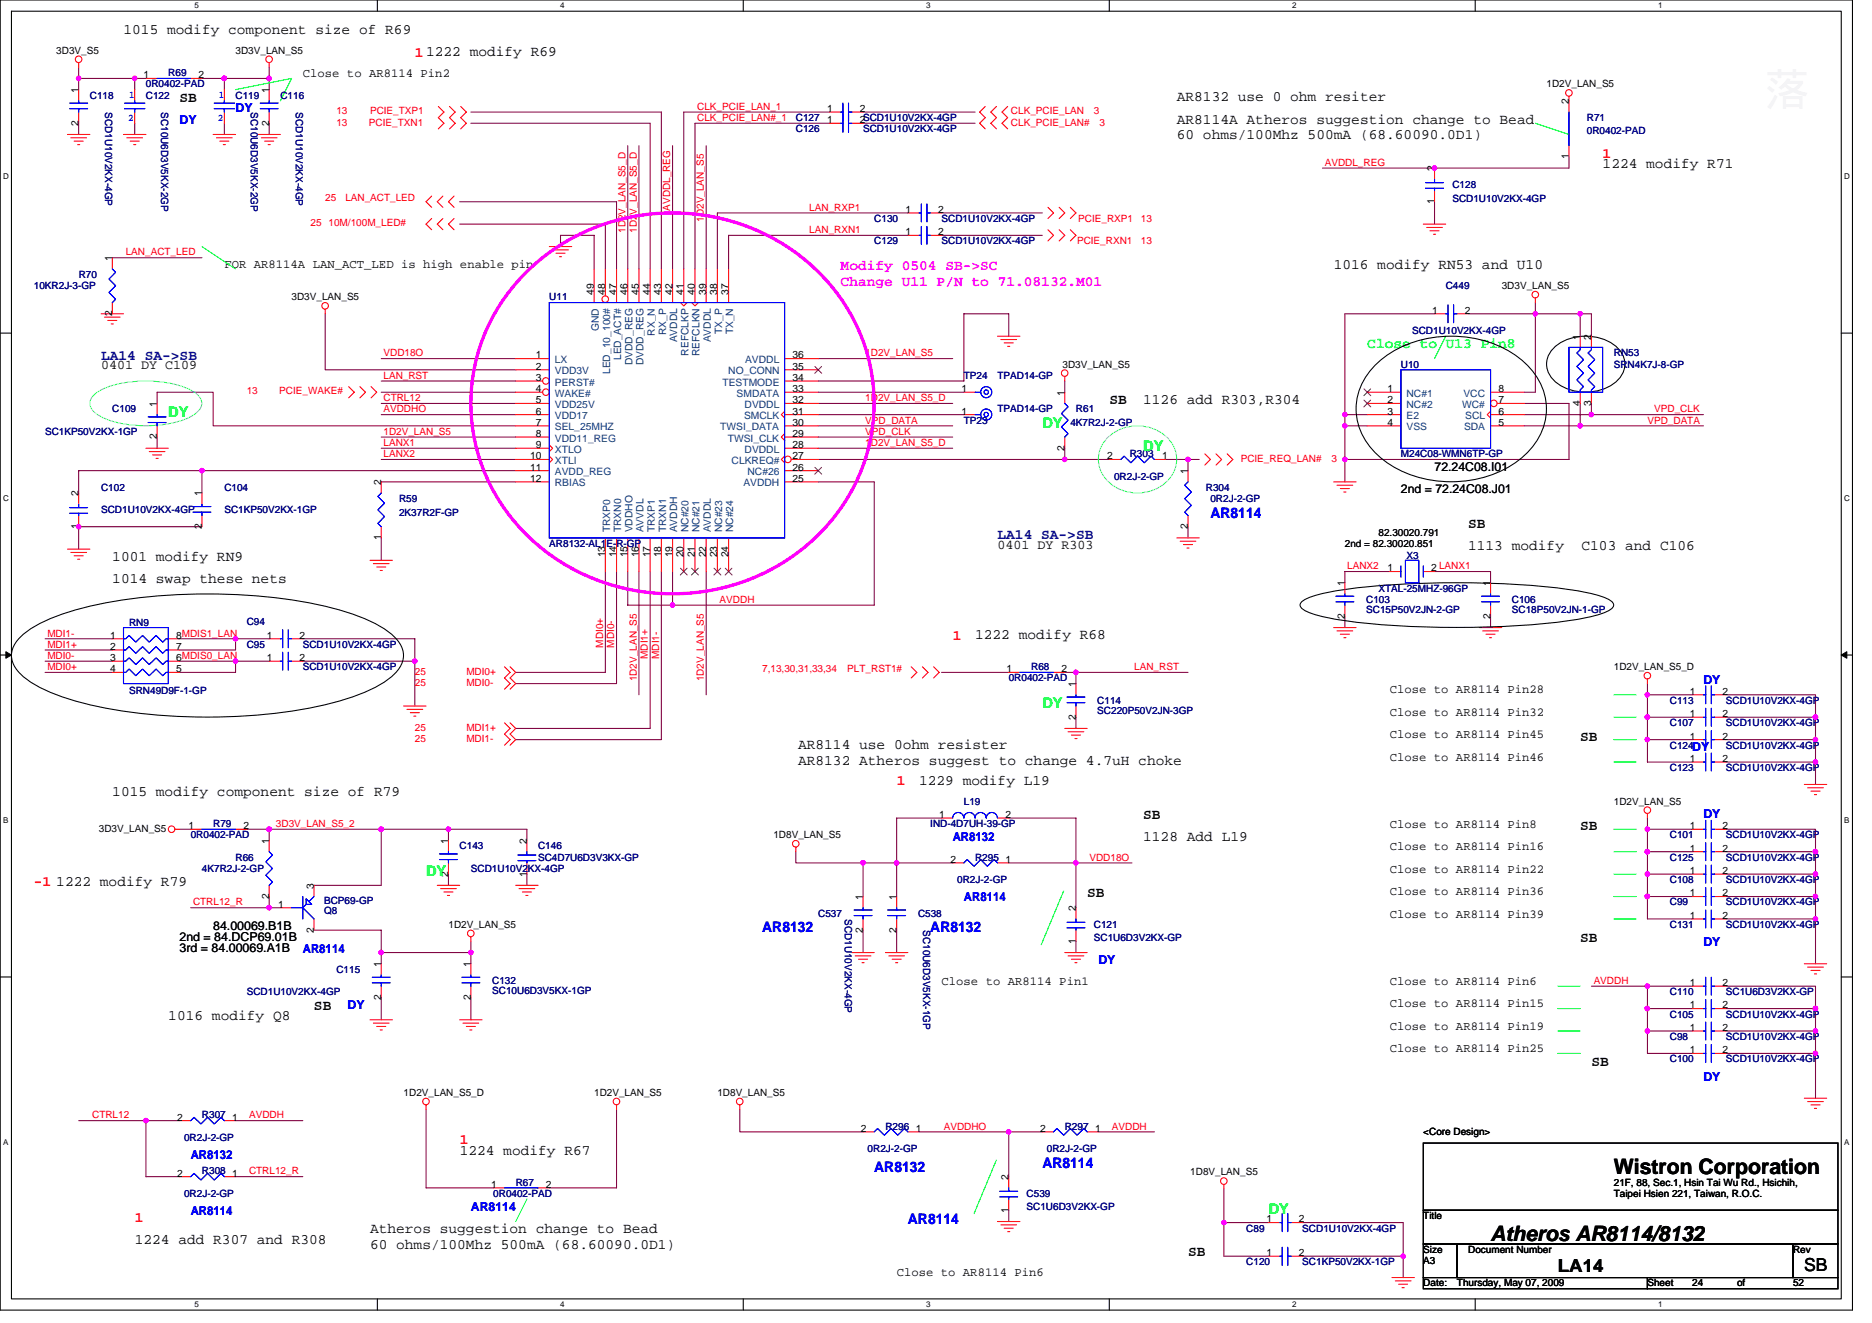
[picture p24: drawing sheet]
<svg xmlns="http://www.w3.org/2000/svg" width="297mm" height="210mm" viewBox="0 0 297 210" stroke-linecap="round" stroke-linejoin="round" font-family="sans-serif">
<defs><g id="words">
<g font-size="3.4">
<text x="256.1" y="186.2">Wistron Corporation</text>
<text x="236.5" y="196.9">Atheros AR8114/8132</text>
</g>
<g font-size="2.8">
<text x="247.2" y="201.8">LA14</text>
<text x="286.3" y="201.7">SB</text>
</g>
<g font-size="2.3">
<text x="19.6" y="5.4">1015 modify component size of R69</text>
<text x="67.6" y="9">1222 modify R69</text>
<text x="28.5" y="16.1">SB</text>
<text x="186.7" y="16.1">AR8132 use 0 ohm resiter</text>
<text x="186.7" y="19.6">AR8114A Atheros suggestion change to Bead</text>
<text x="186.7" y="22.1">60 ohms/100Mhz 500mA (68.60090.0D1)</text>
<text x="254.3" y="26.7">1224 modify R71</text>
<text x="211.6" y="42.7">1016 modify RN53 and U10</text>
<text x="176.1" y="64.2">SB</text>
<text x="181.4" y="64.1">1126 add R303,R304</text>
<text x="233" y="83.7">SB</text>
<text x="17.8" y="89">1001 modify RN9</text>
<text x="233" y="87.2">1113 modify</text>
<text x="251" y="87.2">C103 and C106</text>
<text x="17.8" y="92.5">1014 swap these nets</text>
<text x="154.7" y="101.4">1222 modify R68</text>
<text x="126.6" y="118.8">AR8114 use 0ohm resister</text>
<text x="250.7" y="117.5">SB</text>
<text x="126.6" y="121.3">AR8132 Atheros suggest to change 4.7uH choke</text>
<text x="145.8" y="124.5">1229 modify L19</text>
<text x="17.8" y="126.3">1015 modify component size of R79</text>
<text x="181.4" y="129.9">SB</text>
<text x="250.7" y="131.7">SB</text>
<text x="181.4" y="133.4">1128 Add L19</text>
<text x="8.9" y="140.5">1222 modify R79</text>
<text x="172.5" y="142.4">SB</text>
<text x="250.7" y="149.5">SB</text>
<text x="26.7" y="161.9">1016 modify Q8</text>
<text x="49.8" y="160.2">SB</text>
<text x="252.5" y="169.1">SB</text>
<text x="72.9" y="183.2">1224 modify R67</text>
<text x="21.4" y="197.4">1224 add R307 and R308</text>
<text x="58.7" y="195.6">Atheros suggestion change to Bead</text>
<text x="58.7" y="198.1">60 ohms/100Mhz 500mA (68.60090.0D1)</text>
<text x="188.5" y="199.3">SB</text>
</g>
<g font-size="2.3" fill="#f00">
<text x="65.8" y="9">1</text>
<text x="254.3" y="25">1</text>
<text x="151.2" y="101.5">1</text>
<text x="142.3" y="124.6">1</text>
<text x="5.4" y="140.6">-1</text>
<text x="72.9" y="181.5">1</text>
<text x="21.4" y="194">1</text>
</g>
<g font-size="2.3" fill="#f0f">
<text x="133.4" y="42.8">Modify 0504 SB-&gt;SC</text>
<text x="133.4" y="45.4">Change U11 P/N to 71.08132.M01</text>
</g>
<g font-size="2.3" fill="#000080">
<text x="16" y="57">LA14 SA-&gt;SB</text>
<text x="158.3" y="85.5">LA14 SA-&gt;SB</text>
</g>
<g font-size="2.3" fill="#0f0">
<text x="217" y="55.3">Close to U13 Pin8</text>
<text x="26.7" y="66.1">DY</text>
<text x="165.4" y="67.9">DY</text>
<text x="181.4" y="71.5">DY</text>
<text x="165.4" y="112.4">DY</text>
<text x="67.6" y="139">DY</text>
<text x="201.3" y="192.6">DY</text>
</g>
<g font-size="2.3" fill="#00f">
<text x="192.1" y="82.1">AR8114</text>
<text x="120.9" y="147.9">AR8132</text>
<text x="147.6" y="147.9">AR8132</text>
<text x="138.7" y="186">AR8132</text>
<text x="165.4" y="185.3">AR8114</text>
<text x="144.1" y="194.2">AR8114</text>
</g>
<g font-size="2.1">
<text x="16" y="58.6">0401 DY C109</text>
<text x="158.3" y="87">0401 DY R303</text>
</g>
<g font-size="1.9" fill="#00f">
<text x="37.4" y="17.8">DY</text>
<text x="28.5" y="19.6">DY</text>
<text x="270.3" y="108.5">DY</text>
<text x="268.5" y="119.2">DY</text>
<text x="270.3" y="129.8">DY</text>
<text x="151.2" y="133.4">AR8132</text>
<text x="152.9" y="143">AR8114</text>
<text x="48" y="151.2">AR8114</text>
<text x="174.3" y="153">DY</text>
<text x="270.3" y="150.1">DY</text>
<text x="55.2" y="160.1">DY</text>
<text x="270.3" y="171.4">DY</text>
<text x="30.3" y="183.9">AR8132</text>
<text x="30.3" y="192.8">AR8114</text>
<text x="74.7" y="192.1">AR8114</text>
</g>
<g font-size="1.9">
<text x="48" y="12.2">Close to AR8114 Pin2</text>
<text x="35.6" y="42.5">FOR AR8114A LAN_ACT_LED is high enable pin</text>
<text x="227.6" y="74.7">72.24C08.I01</text>
<text x="222.3" y="78.2">2nd = 72.24C08.J01</text>
<text x="220.5" y="110">Close to AR8114 Pin28</text>
<text x="220.5" y="113.6">Close to AR8114 Pin32</text>
<text x="220.5" y="117.1">Close to AR8114 Pin45</text>
<text x="220.5" y="120.7">Close to AR8114 Pin46</text>
<text x="220.5" y="131.4">Close to AR8114 Pin8</text>
<text x="220.5" y="134.9">Close to AR8114 Pin16</text>
<text x="220.5" y="138.5">Close to AR8114 Pin22</text>
<text x="220.5" y="142">Close to AR8114 Pin36</text>
<text x="28.5" y="149.3">2nd = 84.DCP69.01B</text>
<text x="33.8" y="147.6">84.00069.B1B</text>
<text x="220.5" y="145.6">Close to AR8114 Pin39</text>
<text x="28.5" y="151.1">3rd = 84.00069.A1B</text>
<text x="149.4" y="156.3">Close to AR8114 Pin1</text>
<text x="220.5" y="156.3">Close to AR8114 Pin6</text>
<text x="220.5" y="159.8">Close to AR8114 Pin15</text>
<text x="220.5" y="163.4">Close to AR8114 Pin19</text>
<text x="220.5" y="166.9">Close to AR8114 Pin25</text>
<text x="142.3" y="202.5">Close to AR8114 Pin6</text>
</g>
<g font-size="1.6">
<text x="8.9" y="8.5">3D3V_S5</text>
<text x="37.4" y="8.5">3D3V_LAN_S5</text>
<text x="12.5" y="14.8" transform="rotate(-90 12.5 14.8)">1</text>
<text x="22.8" y="12.4">1</text>
<text x="31.5" y="12.4">2</text>
<text x="42.7" y="14.8" transform="rotate(-90 42.7 14.8)">1</text>
<text x="131.3" y="17.8">1</text>
<text x="136.4" y="17.8">2</text>
<text x="245.4" y="13.9">1D2V_LAN_S5</text>
<text x="248.9" y="16.5" transform="rotate(-90 248.9 16.5)">2</text>
<text x="12.5" y="19.9" transform="rotate(-90 12.5 19.9)">2</text>
<text x="42.7" y="19.9" transform="rotate(-90 42.7 19.9)">2</text>
<text x="131.3" y="19.5">1</text>
<text x="136.4" y="19.5">2SCD1U10V2KX-4GP</text>
<text x="227.6" y="27.2" transform="rotate(-90 227.6 27.2)">2</text>
<text x="248.9" y="25.3" transform="rotate(-90 248.9 25.3)">1</text>
<text x="143.7" y="33.8">1</text>
<text x="148.9" y="33.8">2</text>
<text x="227.6" y="32.4" transform="rotate(-90 227.6 32.4)">1</text>
<text x="17.8" y="41.4" transform="rotate(-90 17.8 41.4)">1</text>
<text x="143.7" y="37.3">1</text>
<text x="148.9" y="37.3">2</text>
<text x="46.3" y="47.6">3D3V_LAN_S5</text>
<text x="94.3" y="46.8" transform="rotate(-90 94.3 46.8)">49</text>
<text x="96" y="46.8" transform="rotate(-90 96 46.8)">48</text>
<text x="97.8" y="46.8" transform="rotate(-90 97.8 46.8)">47</text>
<text x="99.6" y="46.8" transform="rotate(-90 99.6 46.8)">46</text>
<text x="101.4" y="46.8" transform="rotate(-90 101.4 46.8)">45</text>
<text x="103.1" y="46.8" transform="rotate(-90 103.1 46.8)">44</text>
<text x="104.9" y="46.8" transform="rotate(-90 104.9 46.8)">43</text>
<text x="106.7" y="46.8" transform="rotate(-90 106.7 46.8)">42</text>
<text x="108.5" y="46.8" transform="rotate(-90 108.5 46.8)">41</text>
<text x="110.3" y="46.8" transform="rotate(-90 110.3 46.8)">40</text>
<text x="112" y="46.8" transform="rotate(-90 112 46.8)">39</text>
<text x="113.8" y="46.8" transform="rotate(-90 113.8 46.8)">38</text>
<text x="115.6" y="46.8" transform="rotate(-90 115.6 46.8)">37</text>
<text x="238.3" y="45.9">3D3V_LAN_S5</text>
<text x="17.8" y="50.2" transform="rotate(-90 17.8 50.2)">2</text>
<text x="227.3" y="49.8">1</text>
<text x="232.4" y="49.8">2</text>
<text x="250.7" y="53.9" transform="rotate(-90 250.7 53.9)">1</text>
<text x="252.5" y="53.9" transform="rotate(-90 252.5 53.9)">2</text>
<text x="85" y="56.9">1</text>
<text x="85" y="58.7">2</text>
<text x="125.7" y="56.9">36</text>
<text x="125.7" y="58.7">35</text>
<text x="168.6" y="58.3">3D3V_LAN_S5</text>
<text x="24.9" y="64.5" transform="rotate(-90 24.9 64.5)">1</text>
<text x="85" y="60.4">3</text>
<text x="85" y="62.2">4</text>
<text x="85" y="64">5</text>
<text x="85" y="65.8">6</text>
<text x="125.7" y="60.4">34</text>
<text x="125.7" y="64">32</text>
<text x="125.7" y="62.2">33</text>
<text x="125.7" y="65.8">31</text>
<text x="152.6" y="62.2">1</text>
<text x="152.6" y="65.8">1</text>
<text x="168.9" y="62.8" transform="rotate(-90 168.9 62.8)">1</text>
<text x="220.2" y="62.2">1</text>
<text x="220.2" y="64">2</text>
<text x="220.2" y="65.8">3</text>
<text x="237.8" y="64">7</text>
<text x="237.8" y="65.8">6</text>
<text x="237.8" y="62.2">8</text>
<text x="250.7" y="64.4" transform="rotate(-90 250.7 64.4)">4</text>
<text x="252.5" y="64.4" transform="rotate(-90 252.5 64.4)">3</text>
<text x="24.9" y="69.7" transform="rotate(-90 24.9 69.7)">2</text>
<text x="85" y="67.5">7</text>
<text x="85" y="69.3">8</text>
<text x="85" y="71.1">9</text>
<text x="125.7" y="71.1">28</text>
<text x="125.7" y="67.5">30</text>
<text x="125.7" y="69.3">29</text>
<text x="168.9" y="71.5" transform="rotate(-90 168.9 71.5)">2</text>
<text x="220.2" y="67.5">4</text>
<text x="237.8" y="67.5">5</text>
<text x="60.5" y="77" transform="rotate(-90 60.5 77)">2</text>
<text x="84.1" y="72.9">10</text>
<text x="84.1" y="74.7">11</text>
<text x="84.1" y="76.4">12</text>
<text x="125.7" y="74.7">26</text>
<text x="125.7" y="72.9">27</text>
<text x="125.7" y="76.4">25</text>
<text x="175.7" y="72.9">2</text>
<text x="184.4" y="72.9">1</text>
<text x="188.5" y="75.2" transform="rotate(-90 188.5 75.2)">1</text>
<text x="12.5" y="83.9" transform="rotate(-90 12.5 83.9)">1</text>
<text x="12.5" y="78.8" transform="rotate(-90 12.5 78.8)">2</text>
<text x="32" y="83.9" transform="rotate(-90 32 83.9)">2</text>
<text x="32" y="78.8" transform="rotate(-90 32 78.8)">1</text>
<text x="188.5" y="83.9" transform="rotate(-90 188.5 83.9)">2</text>
<text x="60.5" y="85.7" transform="rotate(-90 60.5 85.7)">1</text>
<text x="96" y="88.4" transform="rotate(-90 96 88.4)">13</text>
<text x="97.8" y="88.4" transform="rotate(-90 97.8 88.4)">14</text>
<text x="99.6" y="88.4" transform="rotate(-90 99.6 88.4)">15</text>
<text x="101.4" y="88.4" transform="rotate(-90 101.4 88.4)">16</text>
<text x="103.1" y="88.4" transform="rotate(-90 103.1 88.4)">17</text>
<text x="104.9" y="88.4" transform="rotate(-90 104.9 88.4)">18</text>
<text x="106.7" y="88.4" transform="rotate(-90 106.7 88.4)">19</text>
<text x="108.5" y="88.4" transform="rotate(-90 108.5 88.4)">20</text>
<text x="110.3" y="88.4" transform="rotate(-90 110.3 88.4)">21</text>
<text x="112" y="88.4" transform="rotate(-90 112 88.4)">22</text>
<text x="113.8" y="88.4" transform="rotate(-90 113.8 88.4)">23</text>
<text x="115.6" y="88.4" transform="rotate(-90 115.6 88.4)">24</text>
<text x="213.4" y="86.8">2nd = 82.30020.851</text>
<text x="218.7" y="85">82.30020.791</text>
<text x="213.4" y="93" transform="rotate(-90 213.4 93)">1</text>
<text x="220.2" y="90.7">1</text>
<text x="227.1" y="90.7">2 LANX1</text>
<text x="236.5" y="93" transform="rotate(-90 236.5 93)">1</text>
<text x="17.5" y="101.3">1</text>
<text x="28" y="101.3">8MDIS1_LAN</text>
<text x="42.4" y="101.3">1</text>
<text x="47.5" y="101.3">2</text>
<text x="213.4" y="98.2" transform="rotate(-90 213.4 98.2)">2</text>
<text x="236.5" y="98.2" transform="rotate(-90 236.5 98.2)">2</text>
<text x="17.5" y="103.1">2</text>
<text x="17.5" y="104.9">3</text>
<text x="17.5" y="106.7">4</text>
<text x="28" y="106.7">5</text>
<text x="28" y="104.9">6MDIS0_LAN</text>
<text x="28" y="103.1">7</text>
<text x="42.4" y="104.9">1</text>
<text x="47.5" y="104.9">2</text>
<text x="159.7" y="106.7">1</text>
<text x="168.4" y="106.7">2</text>
<text x="256.1" y="106.3">1D2V_LAN_S5_D</text>
<text x="170.7" y="109" transform="rotate(-90 170.7 109)">1</text>
<text x="268.2" y="110.2">1</text>
<text x="268.2" y="113.8">1</text>
<text x="273.3" y="110.2">2</text>
<text x="273.3" y="113.8">2</text>
<text x="170.7" y="114.2" transform="rotate(-90 170.7 114.2)">2</text>
<text x="268.2" y="117.3">1</text>
<text x="273.3" y="117.3">2</text>
<text x="268.2" y="120.9">1</text>
<text x="273.3" y="120.9">2</text>
<text x="15.7" y="131.9">3D3V_LAN_S5</text>
<text x="29.9" y="131.6">1</text>
<text x="38.6" y="131.6">2</text>
<text x="149" y="129.8">1</text>
<text x="159.5" y="129.8">2</text>
<text x="256.1" y="127.7">1D2V_LAN_S5</text>
<text x="268.2" y="131.6">1</text>
<text x="273.3" y="131.6">2</text>
<text x="42.7" y="133.9" transform="rotate(-90 42.7 133.9)">1</text>
<text x="71.1" y="133.9" transform="rotate(-90 71.1 133.9)">1</text>
<text x="83.6" y="133.9" transform="rotate(-90 83.6 133.9)">2</text>
<text x="122.7" y="133">1D8V_LAN_S5</text>
<text x="150.8" y="136.9">2</text>
<text x="159.5" y="136.9">1</text>
<text x="268.2" y="135.1">1</text>
<text x="273.3" y="135.1">2</text>
<text x="42.7" y="142.6" transform="rotate(-90 42.7 142.6)">2</text>
<text x="44.1" y="144">1</text>
<text x="49.8" y="141" transform="rotate(-90 49.8 141)">3</text>
<text x="71.1" y="139.1" transform="rotate(-90 71.1 139.1)">2</text>
<text x="83.6" y="139.1" transform="rotate(-90 83.6 139.1)">1</text>
<text x="136.9" y="142.8" transform="rotate(-90 136.9 142.8)">1</text>
<text x="142.3" y="142.8" transform="rotate(-90 142.3 142.8)">1</text>
<text x="268.2" y="142.2">1</text>
<text x="268.2" y="138.7">1</text>
<text x="273.3" y="142.2">2</text>
<text x="273.3" y="138.7">2</text>
<text x="49.8" y="148" transform="rotate(-90 49.8 148)">2</text>
<text x="71.2" y="147.2">1D2V_LAN_S5</text>
<text x="136.9" y="148" transform="rotate(-90 136.9 148)">2</text>
<text x="142.3" y="148" transform="rotate(-90 142.3 148)">2</text>
<text x="170.7" y="149.7" transform="rotate(-90 170.7 149.7)">1</text>
<text x="170.7" y="144.5" transform="rotate(-90 170.7 144.5)">2</text>
<text x="268.2" y="145.8">1</text>
<text x="273.3" y="145.8">2</text>
<text x="60.5" y="153.4" transform="rotate(-90 60.5 153.4)">1</text>
<text x="74.7" y="153.4" transform="rotate(-90 74.7 153.4)">1</text>
<text x="60.5" y="158.6" transform="rotate(-90 60.5 158.6)">2</text>
<text x="74.7" y="158.6" transform="rotate(-90 74.7 158.6)">2</text>
<text x="268.2" y="156.4">1</text>
<text x="268.2" y="160">1</text>
<text x="273.3" y="156.4">2</text>
<text x="273.3" y="160">2</text>
<text x="268.2" y="167.1">1</text>
<text x="268.2" y="163.6">1</text>
<text x="273.3" y="167.1">2</text>
<text x="273.3" y="163.6">2</text>
<text x="64" y="173.9">1D2V_LAN_S5_D</text>
<text x="94.3" y="173.9">1D2V_LAN_S5</text>
<text x="113.8" y="173.9">1D8V_LAN_S5</text>
<text x="28.1" y="177.8">2</text>
<text x="36.8" y="177.8">1</text>
<text x="136.6" y="179.6">2</text>
<text x="145.3" y="179.6">1</text>
<text x="165" y="179.6">2</text>
<text x="173.8" y="179.6">1</text>
<text x="225.8" y="180.1">&lt;Core Design&gt;</text>
<text x="28.1" y="186.7">2</text>
<text x="36.8" y="186.7">1</text>
<text x="77.9" y="188.4">1</text>
<text x="86.6" y="188.4">2</text>
<text x="160" y="187.2" transform="rotate(-90 160 187.2)">2</text>
<text x="188.9" y="186.5">1D8V_LAN_S5</text>
<text x="256.1" y="188.1">21F, 88, Sec.1, Hsin Tai Wu Rd., Hsichih,</text>
<text x="256.1" y="189.9">Taipei Hsien 221, Taiwan, R.O.C.</text>
<text x="160" y="192.4" transform="rotate(-90 160 192.4)">1</text>
<text x="201" y="194">1</text>
<text x="206.1" y="194">2</text>
<text x="225.8" y="193.4">Title</text>
<text x="201" y="199.3">1</text>
<text x="206.1" y="199.3">2</text>
<text x="225.8" y="198.8">Size</text>
<text x="225.8" y="200.6">A3</text>
<text x="233" y="198.8">Document Number</text>
<text x="284.5" y="198.8">Rev</text>
<text x="225.8" y="204.1">Date:</text>
<text x="231.2" y="204.1">Thursday, May 07, 2009</text>
<text x="261.4" y="204.1">Sheet</text>
<text x="268.5" y="204.1">24</text>
<text x="275.6" y="204.1">of</text>
<text x="284.5" y="204.1">52</text>
</g>
<g font-size="1.6" fill="#000080">
<text x="14.3" y="15.6">C118</text>
<text x="16.7" y="17.8" transform="rotate(90 16.7 17.8)">SCD1U10V2KX-4GP</text>
<text x="23.2" y="15.6">C122</text>
<text x="23.2" y="13.9">0R0402-PAD</text>
<text x="25.6" y="17.8" transform="rotate(90 25.6 17.8)">SC10U6D3V5KX-2GP</text>
<text x="26.7" y="12.1">R69</text>
<text x="37.4" y="15.6">C119</text>
<text x="39.8" y="17.8" transform="rotate(90 39.8 17.8)">SC10U6D3V5KX-2GP</text>
<text x="44.5" y="15.6">C116</text>
<text x="46.9" y="17.8" transform="rotate(90 46.9 17.8)">SCD1U10V2KX-4GP</text>
<text x="126.3" y="19.2">C127</text>
<text x="126.3" y="21">C126</text>
<text x="136.9" y="21">SCD1U10V2KX-4GP</text>
<text x="251.8" y="19.2">R71</text>
<text x="251.8" y="21.3">0R0402-PAD</text>
<text x="230.5" y="29.9">C128</text>
<text x="138.7" y="35.2">C130</text>
<text x="149.4" y="35.2">SCD1U10V2KX-4GP</text>
<text x="230.5" y="32">SCD1U10V2KX-4GP</text>
<text x="138.7" y="38.8">C129</text>
<text x="149.4" y="38.8">SCD1U10V2KX-4GP</text>
<text x="5.4" y="45.9">10KR2J-3-GP</text>
<text x="12.5" y="44.1">R70</text>
<text x="87.2" y="47.6">U11</text>
<text x="229.4" y="45.9">C449</text>
<text x="224.1" y="53">SCD1U10V2KX-4GP</text>
<text x="222.3" y="58.3">U10</text>
<text x="256.1" y="56.5">RN53</text>
<text x="256.1" y="58.3">SRN4K7J-8-GP</text>
<text x="17.8" y="65.4">C109</text>
<text x="152.9" y="60.1">TP24</text>
<text x="158.3" y="60.1">TPAD14-GP</text>
<text x="158.3" y="65.4">TPAD14-GP</text>
<text x="170.7" y="65.4">R61</text>
<text x="7.2" y="69">SC1KP50V2KX-1GP</text>
<text x="152.9" y="67.2">TP23</text>
<text x="169.8" y="67.6">4K7R2J-2-GP</text>
<text x="16" y="77.9">C102</text>
<text x="35.6" y="77.9">C104</text>
<text x="176.8" y="76.1">0R2J-2-GP</text>
<text x="179.3" y="72.5">R303</text>
<text x="191.3" y="77.9">R304</text>
<text x="222.3" y="72.5">M24C08-WMN6TP-GP</text>
<text x="16" y="81.4">SCD1U10V2KX-4GP</text>
<text x="35.6" y="81.4">SC1KP50V2KX-1GP</text>
<text x="63.3" y="79.7">R59</text>
<text x="63.3" y="81.8">2K37R2F-GP</text>
<text x="192.1" y="79.7">0R2J-2-GP</text>
<text x="87.2" y="86.8">AR8132-AL1E-R-GP</text>
<text x="223.2" y="88.7">X3</text>
<text x="216.8" y="95.7">C103</text>
<text x="218.7" y="93.9">XTAL-25MHZ-96GP</text>
<text x="239.9" y="95.7">C106</text>
<text x="20.5" y="99.4">RN9</text>
<text x="39.2" y="99.2">C94</text>
<text x="216.8" y="97.3">SC15P50V2JN-2-GP</text>
<text x="239.9" y="97.3">SC18P50V2JN-1-GP</text>
<text x="39.2" y="102.8">C95</text>
<text x="48" y="102.8">SCD1U10V2KX-4GP</text>
<text x="48" y="106.3">SCD1U10V2KX-4GP</text>
<text x="163.6" y="106.3">R68</text>
<text x="20.5" y="110">SRN49D9F-1-GP</text>
<text x="160.1" y="108.1">0R0402-PAD</text>
<text x="174.1" y="111.7">C114</text>
<text x="174.1" y="113.3">SC220P50V2JN-3GP</text>
<text x="265" y="111.7">C113</text>
<text x="273.8" y="111.7">SCD1U10V2KX-4GP</text>
<text x="265" y="115.2">C107</text>
<text x="265" y="118.8">C124</text>
<text x="273.8" y="115.2">SCD1U10V2KX-4GP</text>
<text x="273.8" y="118.8">SCD1U10V2KX-4GP</text>
<text x="265" y="122.3">C123</text>
<text x="273.8" y="122.3">SCD1U10V2KX-4GP</text>
<text x="33.8" y="131.2">R79</text>
<text x="147.6" y="131.2">IND-4D7UH-39-GP</text>
<text x="152.9" y="127.7">L19</text>
<text x="30.3" y="133">0R0402-PAD</text>
<text x="37.4" y="136.5">R66</text>
<text x="72.9" y="134.8">C143</text>
<text x="85.4" y="134.8">C146</text>
<text x="85.4" y="136.5">SC4D7U6D3V3KX-GP</text>
<text x="154.7" y="136.5">R295</text>
<text x="265" y="136.5">C125</text>
<text x="265" y="133">C101</text>
<text x="273.8" y="136.5">SCD1U10V2KX-4GP</text>
<text x="273.8" y="133">SCD1U10V2KX-4GP</text>
<text x="32" y="138.3">4K7R2J-2-GP</text>
<text x="51.4" y="143.5">BCP69-GP</text>
<text x="74.7" y="138.3">SCD1U10V2KX-4GP</text>
<text x="151.9" y="140.1">0R2J-2-GP</text>
<text x="265" y="143.7">C99</text>
<text x="265" y="140.1">C108</text>
<text x="273.8" y="140.1">SCD1U10V2KX-4GP</text>
<text x="273.9" y="143.7">SCD1U10V2KX-4GP</text>
<text x="51.4" y="145.1">Q8</text>
<text x="129.8" y="145.4">C537</text>
<text x="134" y="145.8" transform="rotate(90 134 145.8)">SCD1U10V2KX-4GP</text>
<text x="145.7" y="145.4">C538</text>
<text x="146.5" y="147.6" transform="rotate(90 146.5 147.6)">SC10U6D3V5KX-1GP</text>
<text x="173.6" y="147.2">C121</text>
<text x="173.6" y="149.4">SC1U6D3V2KX-GP</text>
<text x="265" y="147.2">C131</text>
<text x="273.8" y="147.2">SCD1U10V2KX-4GP</text>
<text x="53.4" y="154.3">C115</text>
<text x="39.2" y="157.9">SCD1U10V2KX-4GP</text>
<text x="78.1" y="156.1">C132</text>
<text x="78.1" y="157.7">SC10U6D3V5KX-1GP</text>
<text x="265" y="157.9">C110</text>
<text x="265" y="161.4">C105</text>
<text x="273.8" y="157.9">SC1U6D3V2KX-GP</text>
<text x="273.8" y="161.4">SCD1U10V2KX-4GP</text>
<text x="265" y="165">C98</text>
<text x="273.9" y="165">SCD1U10V2KX-4GP</text>
<text x="265" y="168.6">C100</text>
<text x="273.8" y="168.6">SCD1U10V2KX-4GP</text>
<text x="32" y="177.4">R307</text>
<text x="140.5" y="179.2">R296</text>
<text x="168.9" y="179.2">R297</text>
<text x="29.2" y="181">0R2J-2-GP</text>
<text x="137.7" y="182.8">0R2J-2-GP</text>
<text x="166.1" y="182.8">0R2J-2-GP</text>
<text x="29.2" y="189.9">0R2J-2-GP</text>
<text x="32" y="186.3">R308</text>
<text x="78.3" y="189.9">0R0402-PAD</text>
<text x="81.8" y="188.1">R67</text>
<text x="162.9" y="189.9">C539</text>
<text x="162.9" y="192">SC1U6D3V2KX-GP</text>
<text x="197.8" y="195.4">C89</text>
<text x="206.6" y="195.4">SCD1U10V2KX-4GP</text>
<text x="197.8" y="200.7">C120</text>
<text x="206.6" y="200.7">SC1KP50V2KX-1GP</text>
</g>
<g font-size="1.6" fill="#00f">
<text x="20.5" y="15.5">1</text>
<text x="34.7" y="15.5">1</text>
<text x="20.3" y="19.2">2</text>
<text x="34.5" y="19.2">2</text>
</g>
<g font-size="1.6" fill="#f00">
<text x="110.6" y="17.4">CLK_PCIE_LAN_1</text>
<text x="53.4" y="19.9">13</text>
<text x="53.4" y="18.1">13</text>
<text x="58.5" y="19.9">PCIE_TXN1</text>
<text x="58.7" y="18.1">PCIE_TXP1</text>
<text x="110.6" y="19.2">CLK_PCIE_LAN#_1</text>
<text x="160.4" y="18.1">CLK_PCIE_LAN</text>
<text x="160.4" y="19.9">CLK_PCIE_LAN#</text>
<text x="173.6" y="18.1">3</text>
<text x="174.4" y="19.9">3</text>
<text x="210.2" y="26.3">AVDDL_REG</text>
<text x="49.3" y="35.9">25</text>
<text x="51.6" y="31.8">25</text>
<text x="52.1" y="35.9">10M/100M_LED#</text>
<text x="54.8" y="31.8">LAN_ACT_LED</text>
<text x="106.4" y="33.4" transform="rotate(-90 106.4 33.4)">AVDDL_REG</text>
<text x="111.7" y="35.2" transform="rotate(-90 111.7 35.2)">1D2V_LAN_S5</text>
<text x="128.4" y="33.4">LAN_RXP1</text>
<text x="171.1" y="35.2">PCIE_RXP1</text>
<text x="181" y="35.2">13</text>
<text x="20" y="40.5">LAN_ACT_LED</text>
<text x="99.2" y="37" transform="rotate(-90 99.2 37)">1D2V_LAN_S5_D</text>
<text x="101" y="37" transform="rotate(-90 101 37)">1D2V_LAN_S5_D</text>
<text x="128.4" y="37">LAN_RXN1</text>
<text x="170.9" y="38.8">PCIE_RXN1</text>
<text x="181" y="38.8">13</text>
<text x="60.9" y="56.5">VDD18O</text>
<text x="137.3" y="56.5">1D2V_LAN_S5</text>
<text x="39.2" y="62.6">13</text>
<text x="44.3" y="62.6">PCIE_WAKE#</text>
<text x="60.9" y="60.1">LAN_RST</text>
<text x="60.9" y="63.6">CTRL12</text>
<text x="60.9" y="65.4">AVDDHO</text>
<text x="137.3" y="63.6">1D2V_LAN_S5_D</text>
<text x="262.5" y="65.4">VPD_CLK</text>
<text x="60.9" y="70.8">LANX1</text>
<text x="60.9" y="69">1D2V_LAN_S5</text>
<text x="137.3" y="70.8">1D2V_LAN_S5_D</text>
<text x="137.3" y="69">VPD_CLK</text>
<text x="137.3" y="67.2">VPD_DATA</text>
<text x="261.4" y="67.2">VPD_DATA</text>
<text x="60.9" y="72.5">LANX2</text>
<text x="196.9" y="73.3">PCIE_REQ_LAN#</text>
<text x="211.3" y="73.3">3</text>
<text x="114.2" y="95.7">AVDDH</text>
<text x="213.8" y="90.3">LANX2</text>
<text x="7.5" y="101">MDI1-</text>
<text x="7.5" y="106.3">MDI0+</text>
<text x="7.5" y="104.5">MDI0-</text>
<text x="7.5" y="102.8">MDI1+</text>
<text x="65.8" y="107">25</text>
<text x="74" y="107">MDI0+</text>
<text x="95.7" y="102.8" transform="rotate(-90 95.7 102.8)">MDI0+</text>
<text x="97.5" y="102.8" transform="rotate(-90 97.5 102.8)">MDI0-</text>
<text x="102.8" y="104.5" transform="rotate(-90 102.8 104.5)">MDI1+</text>
<text x="104.6" y="104.5" transform="rotate(-90 104.6 104.5)">MDI1-</text>
<text x="120.9" y="106.7">7,13,30,31,33,34</text>
<text x="134.4" y="106.7">PLT_RST1#</text>
<text x="180" y="106.3">LAN_RST</text>
<text x="65.8" y="108.8">25</text>
<text x="74" y="108.8">MDI0-</text>
<text x="101" y="108.1" transform="rotate(-90 101 108.1)">1D2V_LAN_S5</text>
<text x="111.7" y="108.1" transform="rotate(-90 111.7 108.1)">1D2V_LAN_S5</text>
<text x="65.8" y="115.9">25</text>
<text x="65.8" y="117.7">25</text>
<text x="74" y="115.9">MDI1+</text>
<text x="74" y="117.7">MDI1-</text>
<text x="43.8" y="131.2">3D3V_LAN_S5_2</text>
<text x="172.9" y="136.5">VDD18O</text>
<text x="30.6" y="143.7">CTRL12_R</text>
<text x="252.9" y="156.1">AVDDH</text>
<text x="14.6" y="177.4">CTRL12</text>
<text x="39.5" y="177.4">AVDDH</text>
<text x="149.8" y="179.2">AVDDHO</text>
<text x="176.4" y="179.2">AVDDH</text>
<text x="39.5" y="186.3">CTRL12_R</text>
</g>
<g font-size="1.6" fill="#004080">
<text x="95" y="52.5" transform="rotate(-90 95 52.5)">GND</text>
<text x="103.9" y="53.3" transform="rotate(-90 103.9 53.3)">RX_N</text>
<text x="105.7" y="53.1" transform="rotate(-90 105.7 53.1)">RX_P</text>
<text x="114.6" y="53" transform="rotate(-90 114.6 53)">TX_P</text>
<text x="116.3" y="53.1" transform="rotate(-90 116.3 53.1)">TX_N</text>
<text x="88" y="57.6">LX</text>
<text x="88" y="59.4">VDD3V</text>
<text x="96.8" y="59.4" transform="rotate(-90 96.8 59.4)">LED_10_100#</text>
<text x="98.6" y="57.1" transform="rotate(-90 98.6 57.1)">LED_ACT#</text>
<text x="100.3" y="58" transform="rotate(-90 100.3 58)">DVDD_REG</text>
<text x="102.1" y="58" transform="rotate(-90 102.1 58)">DVDD_REG</text>
<text x="107.5" y="54.3" transform="rotate(-90 107.5 54.3)">AVDDL</text>
<text x="109.2" y="56.4" transform="rotate(-90 109.2 56.4)">REFCLKP</text>
<text x="111" y="56.5" transform="rotate(-90 111 56.5)">REFCLKN</text>
<text x="112.8" y="54.3" transform="rotate(-90 112.8 54.3)">AVDDL</text>
<text x="115.6" y="59.4">NO_CONN</text>
<text x="118.2" y="57.6">AVDDL</text>
<text x="88" y="61.2">PERST#</text>
<text x="88" y="62.9">WAKE#</text>
<text x="88" y="64.7">VDD25V</text>
<text x="114.6" y="61.2">TESTMODE</text>
<text x="116.9" y="62.9">SMDATA</text>
<text x="118.1" y="64.7">DVDDL</text>
<text x="223.2" y="62.9">NC#1</text>
<text x="223.2" y="64.7">NC#2</text>
<text x="232" y="64.7">WC#</text>
<text x="232.2" y="62.9">VCC</text>
<text x="88" y="66.5">VDD17</text>
<text x="88" y="68.3">SEL_25MHZ</text>
<text x="88" y="70.1">VDD11_REG</text>
<text x="88" y="71.8">XTLO</text>
<text x="114.3" y="68.3">TWSI_DATA</text>
<text x="115.5" y="70.1">TWSI_CLK</text>
<text x="118.1" y="66.5">SMCLK</text>
<text x="118.1" y="71.8">DVDDL</text>
<text x="223.2" y="66.5">E2</text>
<text x="223.2" y="68.3">VSS</text>
<text x="232.3" y="68.3">SDA</text>
<text x="232.5" y="66.5">SCL</text>
<text x="88" y="73.6">XTLI</text>
<text x="88" y="75.4">AVDD_REG</text>
<text x="88" y="77.2">RBIAS</text>
<text x="116.1" y="73.6">CLKREQ#</text>
<text x="118" y="77.2">AVDDH</text>
<text x="118.6" y="75.4">NC#26</text>
<text x="96.8" y="84.5" transform="rotate(-90 96.8 84.5)">TRXP0</text>
<text x="98.6" y="84.5" transform="rotate(-90 98.6 84.5)">TRXN0</text>
<text x="100.3" y="84.5" transform="rotate(-90 100.3 84.5)">VDDHO</text>
<text x="102.1" y="84.5" transform="rotate(-90 102.1 84.5)">AVVDL</text>
<text x="103.9" y="84.5" transform="rotate(-90 103.9 84.5)">TRXP1</text>
<text x="105.7" y="84.5" transform="rotate(-90 105.7 84.5)">TRXN1</text>
<text x="107.5" y="84.5" transform="rotate(-90 107.5 84.5)">AVDDH</text>
<text x="109.2" y="84.5" transform="rotate(-90 109.2 84.5)">NC#20</text>
<text x="111" y="84.5" transform="rotate(-90 111 84.5)">NC#21</text>
<text x="112.8" y="84.5" transform="rotate(-90 112.8 84.5)">AVDDL</text>
<text x="114.6" y="84.5" transform="rotate(-90 114.6 84.5)">NC#23</text>
<text x="116.3" y="84.5" transform="rotate(-90 116.3 84.5)">NC#24</text>
</g>
<g font-size="1.3">
<text x="30.8" y="1.3">5</text>
<text x="88.9" y="1.3">4</text>
<text x="147" y="1.3">3</text>
<text x="205" y="1.3">2</text>
<text x="263.1" y="1.3">1</text>
<text x=".5" y="28.4">D</text>
<text x="292.6" y="28.4">D</text>
<text x=".5" y="79.5">C</text>
<text x="292.6" y="79.5">C</text>
<text x=".5" y="130.6">B</text>
<text x="292.6" y="130.6">B</text>
<text x=".5" y="181.7">A</text>
<text x="292.6" y="181.7">A</text>
<text x="30.8" y="207.4">5</text>
<text x="88.9" y="207.4">4</text>
<text x="147" y="207.4">3</text>
<text x="205" y="207.4">2</text>
<text x="263.1" y="207.4">1</text>
</g>
</g></defs>
<path d="M0 0h293.9v207.9h-293.9zM1.8 1.8h290.4v204.3h-290.4z" fill="none" stroke="#000" stroke-width=".17"/>
<g fill="#fff">
<path d="M30.8 .2h.7v1.4h-.7z"/>
<path d="M30.8 206.3h.7v1.4h-.7z"/>
</g>
<path d="M59.9 0v1.8M59.9 206.1v1.8" fill="none" stroke="#000" stroke-width=".17"/>
<g fill="#fff">
<path d="M88.9 .2h.7v1.4h-.7z"/>
<path d="M88.9 206.3h.7v1.4h-.7z"/>
</g>
<path d="M117.9 0v1.8M117.9 206.1v1.8" fill="none" stroke="#000" stroke-width=".17"/>
<g fill="#fff">
<path d="M147 .2h.7v1.4h-.7z"/>
<path d="M147 206.3h.7v1.4h-.7z"/>
</g>
<path d="M176 0v1.8M176 206.1v1.8" fill="none" stroke="#000" stroke-width=".17"/>
<g fill="#fff">
<path d="M205 .2h.7v1.4h-.7z"/>
<path d="M205 206.3h.7v1.4h-.7z"/>
</g>
<path d="M234.1 0v1.8M234.1 206.1v1.8" fill="none" stroke="#000" stroke-width=".17"/>
<g fill="#fff">
<path d="M263.1 .2h.7v1.4h-.7z"/>
<path d="M263.1 206.3h.7v1.4h-.7z"/>
<path d="M.5 27.3h.9v1.4h-.9z"/>
<path d="M292.6 27.3h.9v1.4h-.9z"/>
<path d="M.5 78.4h.9v1.4h-.9z"/>
<path d="M292.6 78.4h.9v1.4h-.9z"/>
</g>
<path d="M0 52.9h1.8M292.2 52.9h1.7" fill="none" stroke="#000" stroke-width=".17"/>
<g fill="#fff">
<path d="M.5 129.5h.8v1.4h-.8z"/>
<path d="M292.6 129.5h.9v1.4h-.9z"/>
</g>
<path d="M0 103.9h1.8M292.2 103.9h1.7" fill="none" stroke="#000" stroke-width=".17"/>
<path d="M.9 103.4l.9 .5-.9 .5zM292.2 103.9l.8-.5v1z" fill="#000" stroke="#000" stroke-width=".16"/>
<g fill="#fff">
<path d="M.5 180.5h.8v1.4h-.8z"/>
<path d="M292.6 180.5h.9v1.4h-.9z"/>
</g>
<g fill="none" stroke="#000" stroke-width=".17">
<path d="M218.1 58.1a17.5 17.5 0 0 1 15.4-4.5 15.1 15.1 0 0 1 10.5 6.5 9.3 9.3 0 0 1-1.5 11.6 17.5 17.5 0 0 1-15.5 4.5 15.1 15.1 0 0 1-10.5-6.6 9.3 9.3 0 0 1 1.6-11.5zM246.6 55.1a7.9 7.9 0 0 1 10 0 3.5 3.5 0 0 1-.6 5.8 7.9 7.9 0 0 1-9.4-.5 3.5 3.5 0 0 1 0-5.3zM206.4 95.6a5.7 5.7 0 0 1 2.9-1.3 93.7 93.7 0 0 1 19.3-1.8 122.1 122.1 0 0 1 23.2 1.5 8.9 8.9 0 0 1 4.1 1.6l.1 .4-.1 .4a5.6 5.6 0 0 1-2.9 1.3 93.4 93.4 0 0 1-19.3 1.8 121.4 121.4 0 0 1-23.2-1.5 8.9 8.9 0 0 1-4.1-1.6l-.1-.4zM3.6 100.8a21.9 21.9 0 0 1 8.2-4 86.6 86.6 0 0 1 31.4-2 51.4 51.4 0 0 1 15.7 3.8 10.7 10.7 0 0 1 4.7 3.7 3.4 3.4 0 0 1-.6 4.2 16.4 16.4 0 0 1-7.2 4.1 76.3 76.3 0 0 1-25.6 3.1 66.7 66.7 0 0 1-21.8-3.7 11.9 11.9 0 0 1-6.1-4.3 3.5 3.5 0 0 1 .5-4.2zM0 155h1.8M292.2 155h1.7M225.8 197.4h5.4v5.3h-5.4zM225.8 181.4h65.8v10.6h-65.8zM225.8 192h65.8v5.4h-65.8zM231.2 197.4h53.3v5.3h-53.3zM284.5 197.4h7.1v5.3h-7.1zM225.8 202.7h35.6v1.8h-35.6z"/>
<path d="M261.4 202.7h30.2v1.8h-30.2z"/>
</g>
<g fill="none" stroke="#800040" stroke-width=".17">
<path d="M12.5 19.6v1.7M12.5 12.4h8.9v1.8M12.5 10.7v3.5M21.4 12.4h1.8M21.4 19.6v1.7M32 12.4h3.6M35.6 12.4v1.8M35.6 19.6v1.7M35.6 12.4h7.1v1.8M42.7 19.6v1.7M42.7 10.7v1.7M74.7 19.6h28.5v23.1"/>
<path d="M74.7 17.8h30.2v24.9M131.6 19.6h-21.3v23.1M131.6 17.8h-23.1v24.9M136.9 17.8h17.8M136.9 19.6h17.8M72.9 32h24.9v10.7M72.9 35.6h23.2v7.1M88.9 39.1v-1.8h5.4v5.4M99.6 23.1v19.6M101.4 23.1v19.6M106.7 23.1v19.6M112.1 23.1v19.6"/>
<path d="M144.1 33.8h-30.3v8.9M144.1 37.3h-28.5v5.4M149.4 33.8h16M149.4 37.3h16M227.6 32v3.6M249 24.9v1.8h-39.2M17.8 40.9h14.2M51.6 49.8v8.9h30.2M60.5 56.9h21.3M129.8 56.9h21.4M160.1 53.3v-3.5h-7.2v10.7h-23.1M227.6 49.8h-14.2v16h3.6"/>
<path d="M233 49.8h17.7v3.5M243.6 48v14.2h-1.8M250.7 49.8h1.8v3.5M12.5 78.2v-3.5h19.5v3.5M24.9 64v-1.8h8.9v5.4h48M24.9 69.3v1.8M32 74.7h49.8M60.5 76.5h21.3M60.5 60.5h21.3M60.5 65.8h21.3M60.5 62.2h21.3M60.5 72.9h21.3"/>
<path d="M60.5 71.1h21.3M60.5 69.3h21.3M60.5 64h21.3M129.8 72.9h46.3M129.8 76.5h8.9v19.5h-39.1v-5.3M129.8 64h21.4M129.8 65.8h23.1M129.8 62.2h23.1M129.8 67.6h21.4M129.8 71.1h21.4M129.8 69.3h21.4M168.9 71.1v1.8"/>
<path d="M168.9 60.5v1.7M185 72.9h3.5v1.8M188.5 72.9h1.8M213.4 67.6v8.9M213.4 65.8v1.8h3.6M241.8 64h7.2v8.9h-35.6M250.7 64v3.6M252.5 64v1.8M270.3 65.8h-28.5M270.3 67.6h-28.5M32 83.6h-19.5v3.5M60.5 85.3v3.6"/>
<path d="M96.1 90.7v16h-14.3M97.8 90.7v17.8h-16M101.4 90.7v19.5M103.2 90.7v24.9h-21.4M104.9 90.7v26.6h-23.1M106.7 90.7v5.3M112.1 90.7v19.5M188.5 83.6v1.7M213.4 97.8v1.8M220.5 90.7h-7.1v1.8M227.6 90.7h8.9v1.8M236.5 97.8v1.8"/>
<path d="M7.2 104.9h10.6M7.2 101.3h10.6M7.2 106.7h10.6M7.2 103.1h10.6M28.5 101.3h8.9M28.5 104.9h14.2M37.4 104.9v1.8h-8.9M42.7 101.3h-5.3v1.8h-8.9M48 104.9h17.8M48 101.3h17.8v10.7M149.4 106.7h10.7M168.9 106.7h19.6"/>
<path d="M170.7 113.8v1.8M170.7 106.7v1.8M261.4 108.5v12.4h7.1M261.4 110.2h7.1M261.4 117.3h7.1M261.4 113.8h7.1M273.9 113.8h14.2M273.9 117.3h14.2M273.9 110.2h14.2v3.6M288.1 113.8v10.7M28.5 131.6h1.8M39.2 131.6h44.4v1.8"/>
<path d="M42.7 131.6v1.7M60.5 131.6v8.9h-10.7M71.2 138.7v1.8M71.2 131.6v1.8M83.6 138.7v1.8M126.3 135.1v1.8h10.6M136.9 136.9h14.3M136.9 136.9v5.3M149.4 129.8h-7.1v12.4M160.1 129.8h10.6v14.2M179.6 136.9h-19.5M261.4 129.8v16h7.1"/>
<path d="M261.4 131.6h7.1M261.4 138.7h7.1M261.4 135.1h7.1M273.9 135.1h14.2M273.9 131.6h14.2v3.5M273.9 138.7h14.2M273.9 120.9h14.2M288.1 135.1v17.8M30.3 144h14.2M42.7 142.2v1.8M49.8 147.6h10.7v5.3M60.5 158.2v3.6"/>
<path d="M60.5 151.1h14.2M74.7 149.4v3.5M74.7 158.2v3.6M136.9 147.6v3.5M142.3 147.6v3.5M170.7 149.4v1.7M252.5 156.5h16M261.4 142.2h7.1M261.4 156.5v10.6h7.1M273.9 156.5h14.2v3.5M273.9 142.2h14.2M273.9 145.8h14.2"/>
<path d="M12.5 177.8h10.7M28.5 177.8h-5.3v8.9h5.3M37.4 177.8h10.6M67.6 176v12.5h10.7M97.8 176v12.5h-10.6M117.4 176v3.6h19.5M160.1 179.6v7.1M165.4 179.6h-19.6M174.3 179.6h8.9M261.4 160h7.1M261.4 163.6h7.1M273.9 167.1h14.2"/>
<path d="M273.9 163.6h14.2M273.9 160h14.2M288.1 160v14.2M37.4 186.7h10.6M160.1 192v1.8M194.2 188.6v10.7h7.1M194.2 194h7.1M206.6 199.3h16M206.6 194h16v8.7"/>
</g>
<g fill="#f0f" stroke="#f0f" stroke-width=".17">
<circle cx="65.8" cy="104.9" r=".35"/>
<circle cx="252.5" cy="65.8" r=".35"/>
<circle cx="250.7" cy="67.6" r=".35"/>
<circle cx="250.7" cy="49.8" r=".35"/>
<circle cx="243.6" cy="49.8" r=".35"/>
<circle cx="170.7" cy="106.7" r=".35"/>
<circle cx="213.4" cy="72.9" r=".35"/>
<circle cx="213.4" cy="67.6" r=".35"/>
<circle cx="42.7" cy="12.4" r=".35"/>
<circle cx="35.6" cy="12.4" r=".35"/>
<circle cx="21.4" cy="12.4" r=".35"/>
<circle cx="12.5" cy="12.4" r=".35"/>
<circle cx="261.4" cy="163.6" r=".35"/>
<circle cx="261.4" cy="160" r=".35"/>
<circle cx="288.1" cy="160" r=".35"/>
<circle cx="261.4" cy="156.5" r=".35"/>
<circle cx="288.1" cy="167.1" r=".35"/>
<circle cx="288.1" cy="163.6" r=".35"/>
<circle cx="60.5" cy="131.6" r=".35"/>
<circle cx="71.1" cy="131.6" r=".35"/>
<circle cx="42.7" cy="144" r=".35"/>
<circle cx="42.7" cy="131.6" r=".35"/>
<circle cx="74.7" cy="151.1" r=".35"/>
<circle cx="60.5" cy="151.1" r=".35"/>
<circle cx="261.4" cy="142.2" r=".35"/>
<circle cx="288.1" cy="145.8" r=".35"/>
<circle cx="261.4" cy="138.7" r=".35"/>
<circle cx="288.1" cy="135.1" r=".35"/>
<circle cx="288.1" cy="138.7" r=".35"/>
<circle cx="261.4" cy="135.1" r=".35"/>
<circle cx="261.4" cy="131.6" r=".35"/>
<circle cx="288.1" cy="142.2" r=".35"/>
<circle cx="168.9" cy="72.9" r=".35"/>
<circle cx="106.7" cy="96" r=".35"/>
<circle cx="12.5" cy="83.6" r=".35"/>
<circle cx="261.4" cy="117.3" r=".35"/>
<circle cx="288.1" cy="113.8" r=".35"/>
<circle cx="288.1" cy="117.3" r=".35"/>
<circle cx="261.4" cy="113.8" r=".35"/>
<circle cx="261.4" cy="110.2" r=".35"/>
<circle cx="288.1" cy="120.9" r=".35"/>
<circle cx="227.6" cy="26.7" r=".35"/>
<circle cx="37.4" cy="104.9" r=".35"/>
<circle cx="37.4" cy="101.3" r=".35"/>
<circle cx="213.4" cy="65.8" r=".35"/>
<circle cx="194.2" cy="194" r=".35"/>
<circle cx="222.6" cy="199.3" r=".35"/>
<circle cx="170.7" cy="136.9" r=".35"/>
<circle cx="142.3" cy="136.9" r=".35"/>
<circle cx="136.9" cy="136.9" r=".35"/>
<circle cx="160" cy="179.6" r=".35"/>
<circle cx="188.5" cy="72.9" r=".35"/>
<circle cx="23.1" cy="177.8" r=".35"/>
<circle cx="32" cy="74.7" r=".35"/>
</g>
<g fill="none" stroke="#f00" stroke-width=".17">
<path d="M12.5 9.9v.8M42.7 9.9v.8M42.7 14.2v1.8M42.7 17.8v1.8M69.6 16.9l.8 .9-.8 .9 .8 .9-.8 .8M71.3 16.9l.9 .9-.9 .9 .9 .9-.9 .8M73.1 16.9l.9 .9-.9 .9 .9 .9-.9 .8M156.3 16.9l-.9 .9 .9 .9-.9 .9 .9 .8M158.1 16.9l-.9 .9 .9 .9-.9 .9 .9 .8M159.9 16.9l-.9 .9 .9 .9-.9 .9 .9 .8M249 15.3v.7M10.7 21.3h3.6"/>
<path d="M11.2 21.9h2.5M11.8 22.4h1.4M12.3 22.9h.4M19.6 21.3h3.6M20.1 21.9h2.5M20.7 22.4h1.4M21.2 22.9h.3M33.8 21.3h3.6M34.4 21.9h2.4M34.9 22.4h1.4M35.4 22.9h.4M40.9 21.3h3.6"/>
<path d="M41.5 21.9h2.5M42 22.4h1.4M42.5 22.9h.4M68.5 31.1l-.9 .9 .9 .9M68.5 34.7l-.9 .9 .9 .8M70.3 34.7l-.9 .9 .9 .8M70.3 31.1l-.9 .9 .9 .9M72 34.7l-.8 .9 .8 .8M72 31.1l-.8 .9 .8 .9M87.2 39.1h3.5M87.7 39.6h2.5M166.3 36.4l.9 .9-.9 .9"/>
<path d="M166.3 32.9l.9 .9-.9 .9M168.1 36.4l.8 .9-.8 .9M168.1 32.9l.8 .9-.8 .9M169.8 32.9l.9 .9-.9 .9M169.8 36.4l.9 .9-.9 .9M225.8 35.6h3.6M226.4 36.1h2.5M226.9 36.6h1.4M227.5 37.2h.3M16 49.8h3.6M16.6 50.3h2.5M17.1 50.8h1.4"/>
<path d="M17.6 51.4h.4M51.6 49.1v.7M81.8 56.9h5.4M81.8 58.7h5.4M88.2 40.2h1.5M88.8 40.7h.3M158.3 53.3h3.5M158.8 53.9h2.5M159.3 54.4h1.5M159.9 54.9h.3M168.9 59.7v.8M243.6 47.3v.7"/>
<path d="M23.2 71.1h3.5M23.7 71.6h2.5M24.2 72.2h1.5M24.8 72.7h.3M55.3 61.3l.9 .9-.9 .9M57.1 61.3l.9 .9-.9 .9M58.9 61.3l.9 .9-.9 .9M60.5 76.5v1.7M176.1 72.9h1.7M183.2 72.9h1.8M191.2 72l.9 .9-.9 .9M193 72l.8 .9-.8 .9"/>
<path d="M194.7 72l.9 .9-.9 .9M211.6 76.5h3.6M212.1 77h2.5M212.7 77.5h1.4M213.2 78.1h.4M10.7 87.1h3.6M11.2 87.7h2.5M11.8 88.2h1.4M12.3 88.7h.4M58.7 88.9h3.6M59.2 89.4h2.5M59.8 90h1.4"/>
<path d="M60.3 90.5h.4M60.5 83.6v1.7M186.7 85.3h3.6M187.3 85.9h2.5M187.8 86.4h1.4M188.3 87h.4M211.6 99.6h3.6M234.7 99.6h3.6M236.5 92.5v1.7M236.5 96v1.8M64 112h3.6M64.6 112.5h2.5"/>
<path d="M65.1 113.1h1.4M65.7 113.6h.3M80 105.8l.9 .9-.9 .9 .9 .9-.9 .8M80 114.7l.9 .9-.9 .9 .9 .8-.9 .9M80.9 105.8l.9 .9-.9 .9 .9 .9-.9 .8M80.9 114.7l.9 .9-.9 .9 .9 .8-.9 .9M144.6 105.8l.9 .9-.9 .9M146.4 105.8l.9 .9-.9 .9M148.1 105.8l.9 .9-.9 .9M168.9 115.6h3.6M169.5 116.1h2.5M170 116.6h1.4"/>
<path d="M170.6 117.2h.3M212.1 100.1h2.5M212.7 100.6h1.4M213.2 101.2h.4M235.3 100.1h2.5M235.8 100.6h1.4M236.3 101.2h.4M261.4 107.7v.8M268.5 110.2h1.8M272.1 110.2h1.8M27.8 131.6h.7M126.3 134.4v.7"/>
<path d="M261.4 129.1v.7M286.3 124.5h3.6M286.8 125h2.5M287.4 125.5h1.4M287.9 126.1h.3M44.5 144h1.8M49.8 140.5v1.7M49.8 145.8v1.8M69.4 140.5h3.5M69.9 141h2.5M70.4 141.5h1.5M71 142.1h.3"/>
<path d="M74.7 148.6v.8M81.8 140.5h3.6M82.4 141h2.5M82.9 141.5h1.4M83.4 142.1h.4M135.2 151.1h3.5M135.7 151.7h2.5M136.2 152.2h1.5M136.8 152.7h.3M140.5 151.1h3.6M141 151.7h2.5M141.6 152.2h1.4"/>
<path d="M142.1 152.7h.3M168.9 151.1h3.6M169.5 151.7h2.5M170 152.2h1.4M170.6 152.7h.3M286.3 152.9h3.6M286.8 153.4h2.5M287.4 154h1.4M287.9 154.5h.3M58.7 161.8h3.6M59.2 162.3h2.5M59.8 162.9h1.4"/>
<path d="M60.3 163.4h.4M67.6 175.3v.7M72.9 161.8h3.6M73.5 162.3h2.5M74 162.9h1.4M74.5 163.4h.4M97.8 175.3v.7M117.4 175.3v.7M136.9 179.6h1.8M144.1 179.6h1.7M286.3 174.2h3.6M286.8 174.8h2.5"/>
<path d="M287.4 175.3h1.4M287.9 175.9h.3M158.3 193.8h3.5M158.8 194.3h2.5M159.3 194.9h1.5M159.9 195.4h.3M194.2 187.9v.7M220.9 202.7h3.5M221.4 203.2h2.5M221.9 203.8h1.4M222.5 204.3h.3"/>
<circle cx="12.5" cy="9.4" r=".52"/>
<circle cx="42.7" cy="9.4" r=".52"/>
<circle cx="248.9" cy="14.7" r=".52"/>
<circle cx="51.6" cy="48.5" r=".52"/>
<circle cx="168.9" cy="59.2" r=".52"/>
<circle cx="243.6" cy="46.7" r=".52"/>
<circle cx="261.4" cy="107.2" r=".52"/>
<circle cx="27.2" cy="131.6" r=".52"/>
<circle cx="126.3" cy="133.9" r=".52"/>
<circle cx="261.4" cy="128.5" r=".52"/>
<circle cx="74.7" cy="148.1" r=".52"/>
<circle cx="67.6" cy="174.8" r=".52"/>
<circle cx="97.8" cy="174.8" r=".52"/>
<circle cx="117.4" cy="174.8" r=".52"/>
<circle cx="194.2" cy="187.4" r=".53"/>
</g>
<g fill="none" stroke="#0f0" stroke-width=".17">
<path d="M37.4 14.2l8.9-1.8-1.8 3.6M243.6 19.6l5.4 1.7M32 39.1l5.4 3.6M229.4 53.3l-1.8 3.6M256.1 110.2h3.5M256.1 113.8h3.5M256.1 117.3h3.5M256.1 131.6h3.5M256.1 135.1h3.5M256.1 138.7h3.5M256.1 120.9h3.5M168.8 141.4l-3.6 8.5"/>
<path d="M247.2 156.5h3.5M256.1 142.2h3.5M256.1 145.8h3.5M247.2 160h3.5M247.2 163.6h3.5M247.2 167.1h3.5M83.6 190.2l-1.8 3.6M158.1 184l-3.5 8.6"/>
</g>
<path d="M15.1 62.5a13.5 13.5 0 0 1 8-2 13.5 13.5 0 0 1 8.1 2 1.77 1.77 0 0 1 0 3 13.5 13.5 0 0 1-8.1 2 13.4 13.4 0 0 1-8-2 1.77 1.77 0 0 1 0-3zM175.5 69.7a6.8 6.8 0 0 1 10.5 .7 5 5 0 0 1-2.7 7.2 6.6 6.6 0 0 1-8.7-3 4.7 4.7 0 0 1 .9-4.9z" fill="none" stroke="#0ff" stroke-width=".17"/>
<path d="M83.3 43.4a33.2 33.2 0 0 1 49.5 3.1 29.1 29.1 0 0 1-5.8 40.9 33.2 33.2 0 0 1-46.4-5.9 29 29 0 0 1 2.7-38.1z" fill="none" stroke="#f0f" stroke-width=".53"/>
<g fill="none" stroke="#00f" stroke-width=".17">
<path d="M41.3 16.4h2.8M41.3 17.3h2.8M42.7 16v.4M42.7 17.3v.5M60.5 78.2l-.5 .6 1 1-1 1.1 1 1.1-1 1 .5 .6M177.8 72.9l.6-.5 1 1 1.1-1 1.1 1 1-1 .6 .5M235.1 94.6h2.8M235.1 95.5h2.8M236.5 94.2v.4M236.5 95.5v.5M270.3 110.2h.4M270.7 108.8v2.9"/>
<path d="M271.5 110.2h.6M271.5 108.8v2.9M46.3 144h1.7l1.8 1.8M48 142.2v3.6M48.6 143.5h.9l-.9-.9v.9l-.6 .5M49.8 142.2l-.7 .8M138.7 179.6l.6-.6 1 1.1 1.1-1.1 1 1.1 1.1-1.1 .6 .6"/>
</g>
<circle cx="86.6" cy="60.4" r=".52" fill="#fff" stroke="#f00" stroke-width=".17"/>
<path d="M81.8 60.5h4.3" fill="none" stroke="#f00" stroke-width=".17"/>
<circle cx="86.6" cy="62.2" r=".52" fill="#fff" stroke="#f00" stroke-width=".17"/>
<g fill="none" stroke="#f00" stroke-width=".17">
<path d="M81.8 62.2h4.3M81.8 64h5.4M81.8 65.8h5.4M81.8 67.6h5.4M81.8 69.3h5.4M81.8 71.1h5.4M81.8 72.9h5.4M81.8 74.7h5.4M81.8 76.5h5.4M87.2 70.6l.5 .5-.5 .5M87.2 72.4l.5 .5-.5 .5M124.5 72.4l-.5 .5 .5 .5"/>
<path d="M124.5 74.7h5.3M124.5 76.5h5.3M96.1 85.3v5.4M97.8 85.3v5.4M99.6 85.3v5.4M101.4 85.3v5.4M103.2 85.3v5.4M104.9 85.3v5.4M106.7 85.3v5.4M108.5 85.3v5.4M110.3 85.3v5.4M112.1 85.3v5.4"/>
<path d="M113.8 85.3v5.4M115.6 85.3v5.4"/>
</g>
<path d="M129.3 74.1l1.1 1.1M130.4 74.1l-1.1 1.1M108 90.1l1 1.1M109 90.1l-1.1 1.1M109.7 90.1l1.1 1.1M110.8 90.1l-1.1 1.1M113.3 90.1l1.1 1.1M114.4 90.1l-1.1 1.1M115.1 90.1l1.1 1.1M116.1 90.1l-1 1.1" fill="none" stroke="#804000" stroke-width=".16"/>
<circle cx="125" cy="72.9" r=".52" fill="#fff" stroke="#f00" stroke-width=".17"/>
<g fill="none" stroke="#f00" stroke-width=".17">
<path d="M97.8 42.7v5.3M99.6 42.7v5.3M101.4 42.7v5.3M103.2 42.7v5.3M104.9 42.7v5.3M106.7 42.7v5.3M108 48l.5 .5 .5-.5M108.5 42.7v5.3M109.7 48l.6 .5 .5-.5M110.3 42.7v5.3M112.1 42.7v5.3M113.8 42.7v5.3"/>
<path d="M115.6 42.7v5.3M124.5 58.7h5.3M124.5 56.9h5.3M124.5 68.8l-.5 .5 .5 .6M124.5 65.3l-.5 .5 .5 .5M124.5 71.1h5.3M124.5 69.3h5.3M124.5 67.6h5.3M124.5 65.8h5.3M124.5 64h5.3M124.5 62.2h5.3M124.5 60.5h5.3"/>
<path d="M125.6 72.9h4.2"/>
</g>
<path d="M129.3 58.1l1.1 1.1M130.4 58.1l-1.1 1.1" fill="none" stroke="#804000" stroke-width=".16"/>
<circle cx="96" cy="47.5" r=".52" fill="#fff" stroke="#f00" stroke-width=".17"/>
<g fill="none" stroke="#f00" stroke-width=".17">
<path d="M12.5 14.2v1.8M12.5 17.8v1.8M21.4 14.2v1.8M21.4 17.8v1.8M23.2 12.4h1.7M30.3 12.4h1.7M131.6 17.8h1.8M131.6 19.6h1.8M135.2 17.8h1.7M135.2 19.6h1.7M249 16v1.8M144.1 33.8h1.7"/>
<path d="M144.1 37.3h1.7M147.6 33.8h1.8M147.6 37.3h1.8M227.6 26.7v1.7M227.6 30.2v1.8M249 23.1v1.8M17.8 40.9v1.8M17.8 48v1.8M94.3 42.7v5.3M96.1 42.7v4.2M250.7 53.3v1.8M252.5 53.3v1.8"/>
<path d="M12.5 78.2v1.8M24.9 64v1.8M24.9 67.6v1.7M32 78.2v1.8M188.5 74.7v1.8M217 62.2h5.3M217 64h5.3M217 65.8h5.3M217 67.6h5.3M236.5 65.3l-.5 .5 .5 .5M236.5 65.8h5.3M236.5 67.6h5.3"/>
<path d="M250.7 62.2v1.8M252.5 62.2v1.8M12.5 81.8v1.8M32 81.8v1.8M188.5 81.8v1.8M213.4 92.5v1.7M213.4 96v1.8M220.5 90.7h1.8M225.8 90.7h1.8M17.8 101.3h1.8M17.8 103.1h1.8M17.8 104.9h1.8"/>
<path d="M17.8 106.7h1.8M26.7 101.3h1.8M26.7 103.1h1.8M26.7 104.9h1.8M26.7 106.7h1.8M42.7 101.3h1.8M42.7 104.9h1.8M46.3 101.3h1.7M46.3 104.9h1.7M170.7 108.5v1.7M170.7 112v1.8M268.5 113.8h1.8"/>
<path d="M268.5 117.3h1.8M272.1 113.8h1.8M272.1 117.3h1.8M30.3 131.6h1.7M37.4 131.6h1.8M42.7 133.4v1.7M71.2 133.4v1.7M71.2 136.9v1.8M83.6 133.4v1.7M83.6 136.9v1.8M149.4 129.8h1.8M151.2 136.9h1.7"/>
<path d="M158.3 129.8h1.8M158.3 136.9h1.8M268.5 135.1h1.8M268.5 131.6h1.8M268.5 138.7h1.8M272.1 135.1h1.8M272.1 131.6h1.8M272.1 138.7h1.8M42.7 140.5v1.7M60.5 152.9v1.8M60.5 156.5v1.7M136.9 142.2v1.8"/>
<path d="M136.9 145.8v1.8M142.3 142.2v1.8M142.3 145.8v1.8M170.7 144v1.8M170.7 147.6v1.8M268.5 156.5h1.8M268.5 142.2h1.8M268.5 145.8h1.8M272.1 156.5h1.8M272.1 142.2h1.8M272.1 145.8h1.8M28.5 177.8h1.8"/>
<path d="M35.6 177.8h1.8M165.4 179.6h1.8M172.5 179.6h1.8M268.5 160h1.8M268.5 167.1h1.8M268.5 163.6h1.8M272.1 160h1.8M272.1 167.1h1.8M272.1 163.6h1.8M78.3 188.5h1.7M85.4 188.5h1.8M160.1 186.7v1.8"/>
<path d="M160.1 190.2v1.8"/>
</g>
<g fill="none" stroke="#00f" stroke-width=".17">
<path d="M11.1 16.4h2.8M11.1 17.3h2.8M12.5 16v.4M12.5 17.3v.5M19.8 16.4h3.2M19.8 17.3h3.2M21.4 16v.4M21.4 17.3v.5M24.9 12.4h5.4M133.4 17.8h.3M133.4 19.6h.3M133.7 16.4v4.6"/>
<path d="M134.6 17.8h.6M134.6 16.4v4.6M134.6 19.6h.6M249 17.8v5.3M145.8 33.8h.4M145.8 37.3h.4M146.2 32.4v2.8M146.2 35.9v2.9M147.1 33.8h.5M147.1 32.4v2.8M147.1 35.9v2.9M147.1 37.3h.5"/>
<path d="M226.2 29.9h2.8M226.2 29h2.8M227.6 28.4v.6M227.6 29.9v.3M17.8 42.7l.5 .5-1 1.1 1 1-1 1.1 1 1.1-.5 .5M87.2 48h37.3v37.3h-37.3zM249 55.1h5.3v7.1h-5.3zM250.7 55.1v.4l-.5 .5 1.1 1.1-1.1 1 1.1 1.1-1.1 1.1 1.1 1-.6 .6v.3M252.5 55.1v.4l-.5 .5 1 1.1-1 1 1 1.1-1 1.1 1 1-.5 .6v.3M23.5 66.1h2.8M23.5 67h2.8M24.9 65.8v.3"/>
<path d="M24.9 67v.6M188.5 76.5l-.5 .5 1 1.1-1 1 1 1.1-1 1.1 .5 .5M11.1 81.4h2.8M11.1 80.5h2.8M12.5 80v.5M12.5 81.4v.4M19.6 99.6h7.1v8.9h-7.1zM30.6 80.4h2.9M30.6 81.3h2.9M32 80v.4M32 81.3v.5M44.8 99.9v2.9"/>
<path d="M45.7 99.9v2.9M212 94.6h2.8M212 95.5h2.8M213.4 94.2v.4M213.4 95.5v.5M222.3 89.8v1.8M223 88.9h2.1v3.6h-2.1zM225.8 89.8v1.8M19.6 101.3h.4l.5-.5 1 1.1 1.1-1.1 1.1 1.1 1.1-1.1 1 1.1 .5-.6h.4M19.6 103.1h.4l.5-.5 1 1.1 1.1-1.1 1.1 1.1 1.1-1.1 1 1.1 .5-.6h.4M19.6 104.9h.4l.5-.5 1 1 1.1-1 1.1 1 1.1-1 1 1 .5-.5h.4M19.6 106.7h.4l.5-.5 1 1 1.1-1 1.1 1 1.1-1 1 1 .5-.5h.4"/>
<path d="M44.5 101.3h.3M44.5 104.9h.3M44.8 103.5v2.8M45.7 101.3h.6M45.7 103.5v2.8M45.7 104.9h.6M169.3 110.6h2.8M169.3 111.5h2.8M170.7 110.2v.4M170.7 111.5v.5M270.3 113.8h.4M270.3 117.3h.4"/>
<path d="M270.7 112.4v2.8M270.7 115.9v2.9M271.5 112.4v2.8M271.5 115.9v2.9M271.5 113.8h.6M271.5 117.3h.6M32 131.6h5.4M42.7 135.1l.5 .6-1 1 1 1.1-1 1.1 1 1-.5 .6M69.7 135.5h2.9M69.7 136.4h2.9M71.2 135.1v.4M71.2 136.4v.5"/>
<path d="M82.2 136.5h2.8M82.2 135.7h2.8M83.6 135.1v.6M83.6 136.5v.4M151.2 129.8a.88 .88 0 0 1 .8-.9 .88 .88 0 0 1 .9 .9M152.9 129.8a.88 .88 0 0 1 .9-.9 .88 .88 0 0 1 .9 .9 .89 .89 0 0 1 .9-.9 .89 .89 0 0 1 .9 .9 .89 .89 0 0 1 .9-.9 .89 .89 0 0 1 .9 .9M152.9 136.9l.6-.5 1.1 1 1-1 1.1 1 1.1-1 .5 .5M270.3 135.1h.4M270.3 131.6h.4M270.3 138.7h.4M270.7 130.2v2.8M270.7 133.7v2.8"/>
<path d="M270.7 137.3v2.8M271.5 135.1h.6M271.5 130.2v2.8M271.5 133.7v2.8M271.5 137.3v2.8M271.5 131.6h.6M271.5 138.7h.6M59.1 155h2.8M59.1 155.9h2.8M60.5 154.7v.3M60.5 155.9v.6M135.5 144.4h2.9"/>
<path d="M135.5 145.3h2.9M136.9 144v.4M136.9 145.3v.5M140.9 144.4h2.8M140.9 145.3h2.8M142.3 144v.4M142.3 145.3v.5M169.3 147.2h2.8M169.3 146.3h2.8M170.7 145.8v.5M170.7 147.2v.4M270.3 156.5h.4"/>
<path d="M270.3 142.2h.4M270.3 145.8h.4M270.7 140.8v2.9M270.7 144.4v2.8M270.7 155v2.9M270.7 158.6v2.8M271.5 140.8v2.9M271.5 144.4v2.8M271.5 155v2.9M271.5 158.6v2.8M271.5 156.5h.6M271.5 142.2h.6"/>
<path d="M271.5 145.8h.6M30.3 177.8l.5-.5 1.1 1 1-1 1.1 1 1.1-1 .5 .5M167.2 179.6l.5-.6 1.1 1.1 1-1.1 1.1 1.1 1.1-1.1 .5 .6M270.3 160h.4M270.3 167.1h.4M270.3 163.6h.4M270.7 162.2v2.8M270.7 165.7v2.9M271.5 162.2v2.8M271.5 165.7v2.9M271.5 160h.6M271.5 167.1h.6"/>
<path d="M271.5 163.6h.6M80 188.5h5.4M158.6 189.9h2.9M158.6 189h2.9M160.1 188.5v.5M160.1 189.9v.3"/>
</g>
<path d="M216.4 61.7l1.1 1.1M216.4 63.5l1.1 1.1M217.5 61.7l-1.1 1.1M217.5 63.5l-1.1 1.1" fill="none" stroke="#804000" stroke-width=".16"/>
<circle cx="237" cy="64" r=".52" fill="#fff" stroke="#f00" stroke-width=".17"/>
<g fill="none" stroke="#f00" stroke-width=".17">
<path d="M35.6 14.2v1.8M35.6 17.8v1.8M227.6 49.8h1.8M231.2 49.8h1.8M152.9 62.2h1.8M152.9 65.8h1.8M168.9 62.2v1.8M168.9 69.3v1.8M236.5 62.2h5.3M237.6 64h4.2M160.1 106.7h1.7M167.2 106.7h1.7"/>
<path d="M268.5 120.9h1.8M272.1 120.9h1.8M74.7 152.9v1.8M74.7 156.5v1.7M28.5 186.7h1.8M35.6 186.7h1.8M201.3 199.3h1.8M201.3 194h1.8M204.9 199.3h1.7M204.9 194h1.7"/>
</g>
<g fill="none" stroke="#00f" stroke-width=".17">
<path d="M34 17.3h3.2M34 16.4h3.2M35.6 16v.4M35.6 17.3v.5M222.3 58.7h14.2v12.4h-14.2zM229.4 49.8h.4M229.8 48.4v2.8M230.6 49.8h.6M230.6 48.4v2.8M154.7 62.2h.9M154.7 65.8h.9M168.9 64l.6 .5-1.1 1.1 1.1 1.1-1.1 1 1.1 1.1-.6 .5"/>
<path d="M161.8 106.7h5.4M270.7 119.5v2.8M271.5 119.5v2.8M270.3 120.9h.4M271.5 120.9h.6M73.3 155h2.8M73.3 155.9h2.8M74.7 154.7v.3M74.7 155.9v.6M30.3 186.7l.5-.5 1.1 1 1-1 1.1 1 1.1-1 .5 .5M203.1 199.3h.4M203.1 194h.4"/>
<path d="M203.5 192.6v2.8M203.5 197.9v2.8M204.3 199.3h.6M204.3 192.6v2.8M204.3 197.9v2.8M204.3 194h.6"/>
<circle cx="156.5" cy="65.8" r=".35"/>
<circle cx="156.5" cy="62.2" r=".35"/>
<circle cx="156.5" cy="62.2" r=".88"/>
<circle cx="156.5" cy="65.8" r=".88"/>
</g>
<g fill="#f0f" stroke="#f0f" stroke-width=".17">
<circle cx="65.8" cy="104.9" r=".35"/>
<circle cx="252.5" cy="65.8" r=".35"/>
<circle cx="250.7" cy="67.6" r=".35"/>
<circle cx="250.7" cy="49.8" r=".35"/>
<circle cx="243.6" cy="49.8" r=".35"/>
<circle cx="170.7" cy="106.7" r=".35"/>
<circle cx="213.4" cy="72.9" r=".35"/>
<circle cx="213.4" cy="67.6" r=".35"/>
<circle cx="42.7" cy="12.4" r=".35"/>
<circle cx="35.6" cy="12.4" r=".35"/>
<circle cx="21.4" cy="12.4" r=".35"/>
<circle cx="12.5" cy="12.4" r=".35"/>
<circle cx="261.4" cy="163.6" r=".35"/>
<circle cx="261.4" cy="160" r=".35"/>
<circle cx="288.1" cy="160" r=".35"/>
<circle cx="261.4" cy="156.5" r=".35"/>
<circle cx="288.1" cy="167.1" r=".35"/>
<circle cx="288.1" cy="163.6" r=".35"/>
<circle cx="60.5" cy="131.6" r=".35"/>
<circle cx="71.1" cy="131.6" r=".35"/>
<circle cx="42.7" cy="144" r=".35"/>
<circle cx="42.7" cy="131.6" r=".35"/>
<circle cx="74.7" cy="151.1" r=".35"/>
<circle cx="60.5" cy="151.1" r=".35"/>
<circle cx="261.4" cy="142.2" r=".35"/>
<circle cx="288.1" cy="145.8" r=".35"/>
<circle cx="261.4" cy="138.7" r=".35"/>
<circle cx="288.1" cy="135.1" r=".35"/>
<circle cx="288.1" cy="138.7" r=".35"/>
<circle cx="261.4" cy="135.1" r=".35"/>
<circle cx="261.4" cy="131.6" r=".35"/>
<circle cx="288.1" cy="142.2" r=".35"/>
<circle cx="168.9" cy="72.9" r=".35"/>
<circle cx="106.7" cy="96" r=".35"/>
<circle cx="12.5" cy="83.6" r=".35"/>
<circle cx="261.4" cy="117.3" r=".35"/>
<circle cx="288.1" cy="113.8" r=".35"/>
<circle cx="288.1" cy="117.3" r=".35"/>
<circle cx="261.4" cy="113.8" r=".35"/>
<circle cx="261.4" cy="110.2" r=".35"/>
<circle cx="288.1" cy="120.9" r=".35"/>
<circle cx="227.6" cy="26.7" r=".35"/>
<circle cx="37.4" cy="104.9" r=".35"/>
<circle cx="37.4" cy="101.3" r=".35"/>
<circle cx="213.4" cy="65.8" r=".35"/>
<circle cx="194.2" cy="194" r=".35"/>
<circle cx="222.6" cy="199.3" r=".35"/>
<circle cx="170.7" cy="136.9" r=".35"/>
<circle cx="142.3" cy="136.9" r=".35"/>
<circle cx="136.9" cy="136.9" r=".35"/>
<circle cx="160" cy="179.6" r=".35"/>
<circle cx="188.5" cy="72.9" r=".35"/>
<circle cx="23.1" cy="177.8" r=".35"/>
<circle cx="32" cy="74.7" r=".35"/>
</g>
<use href="#words"/>
</svg>
